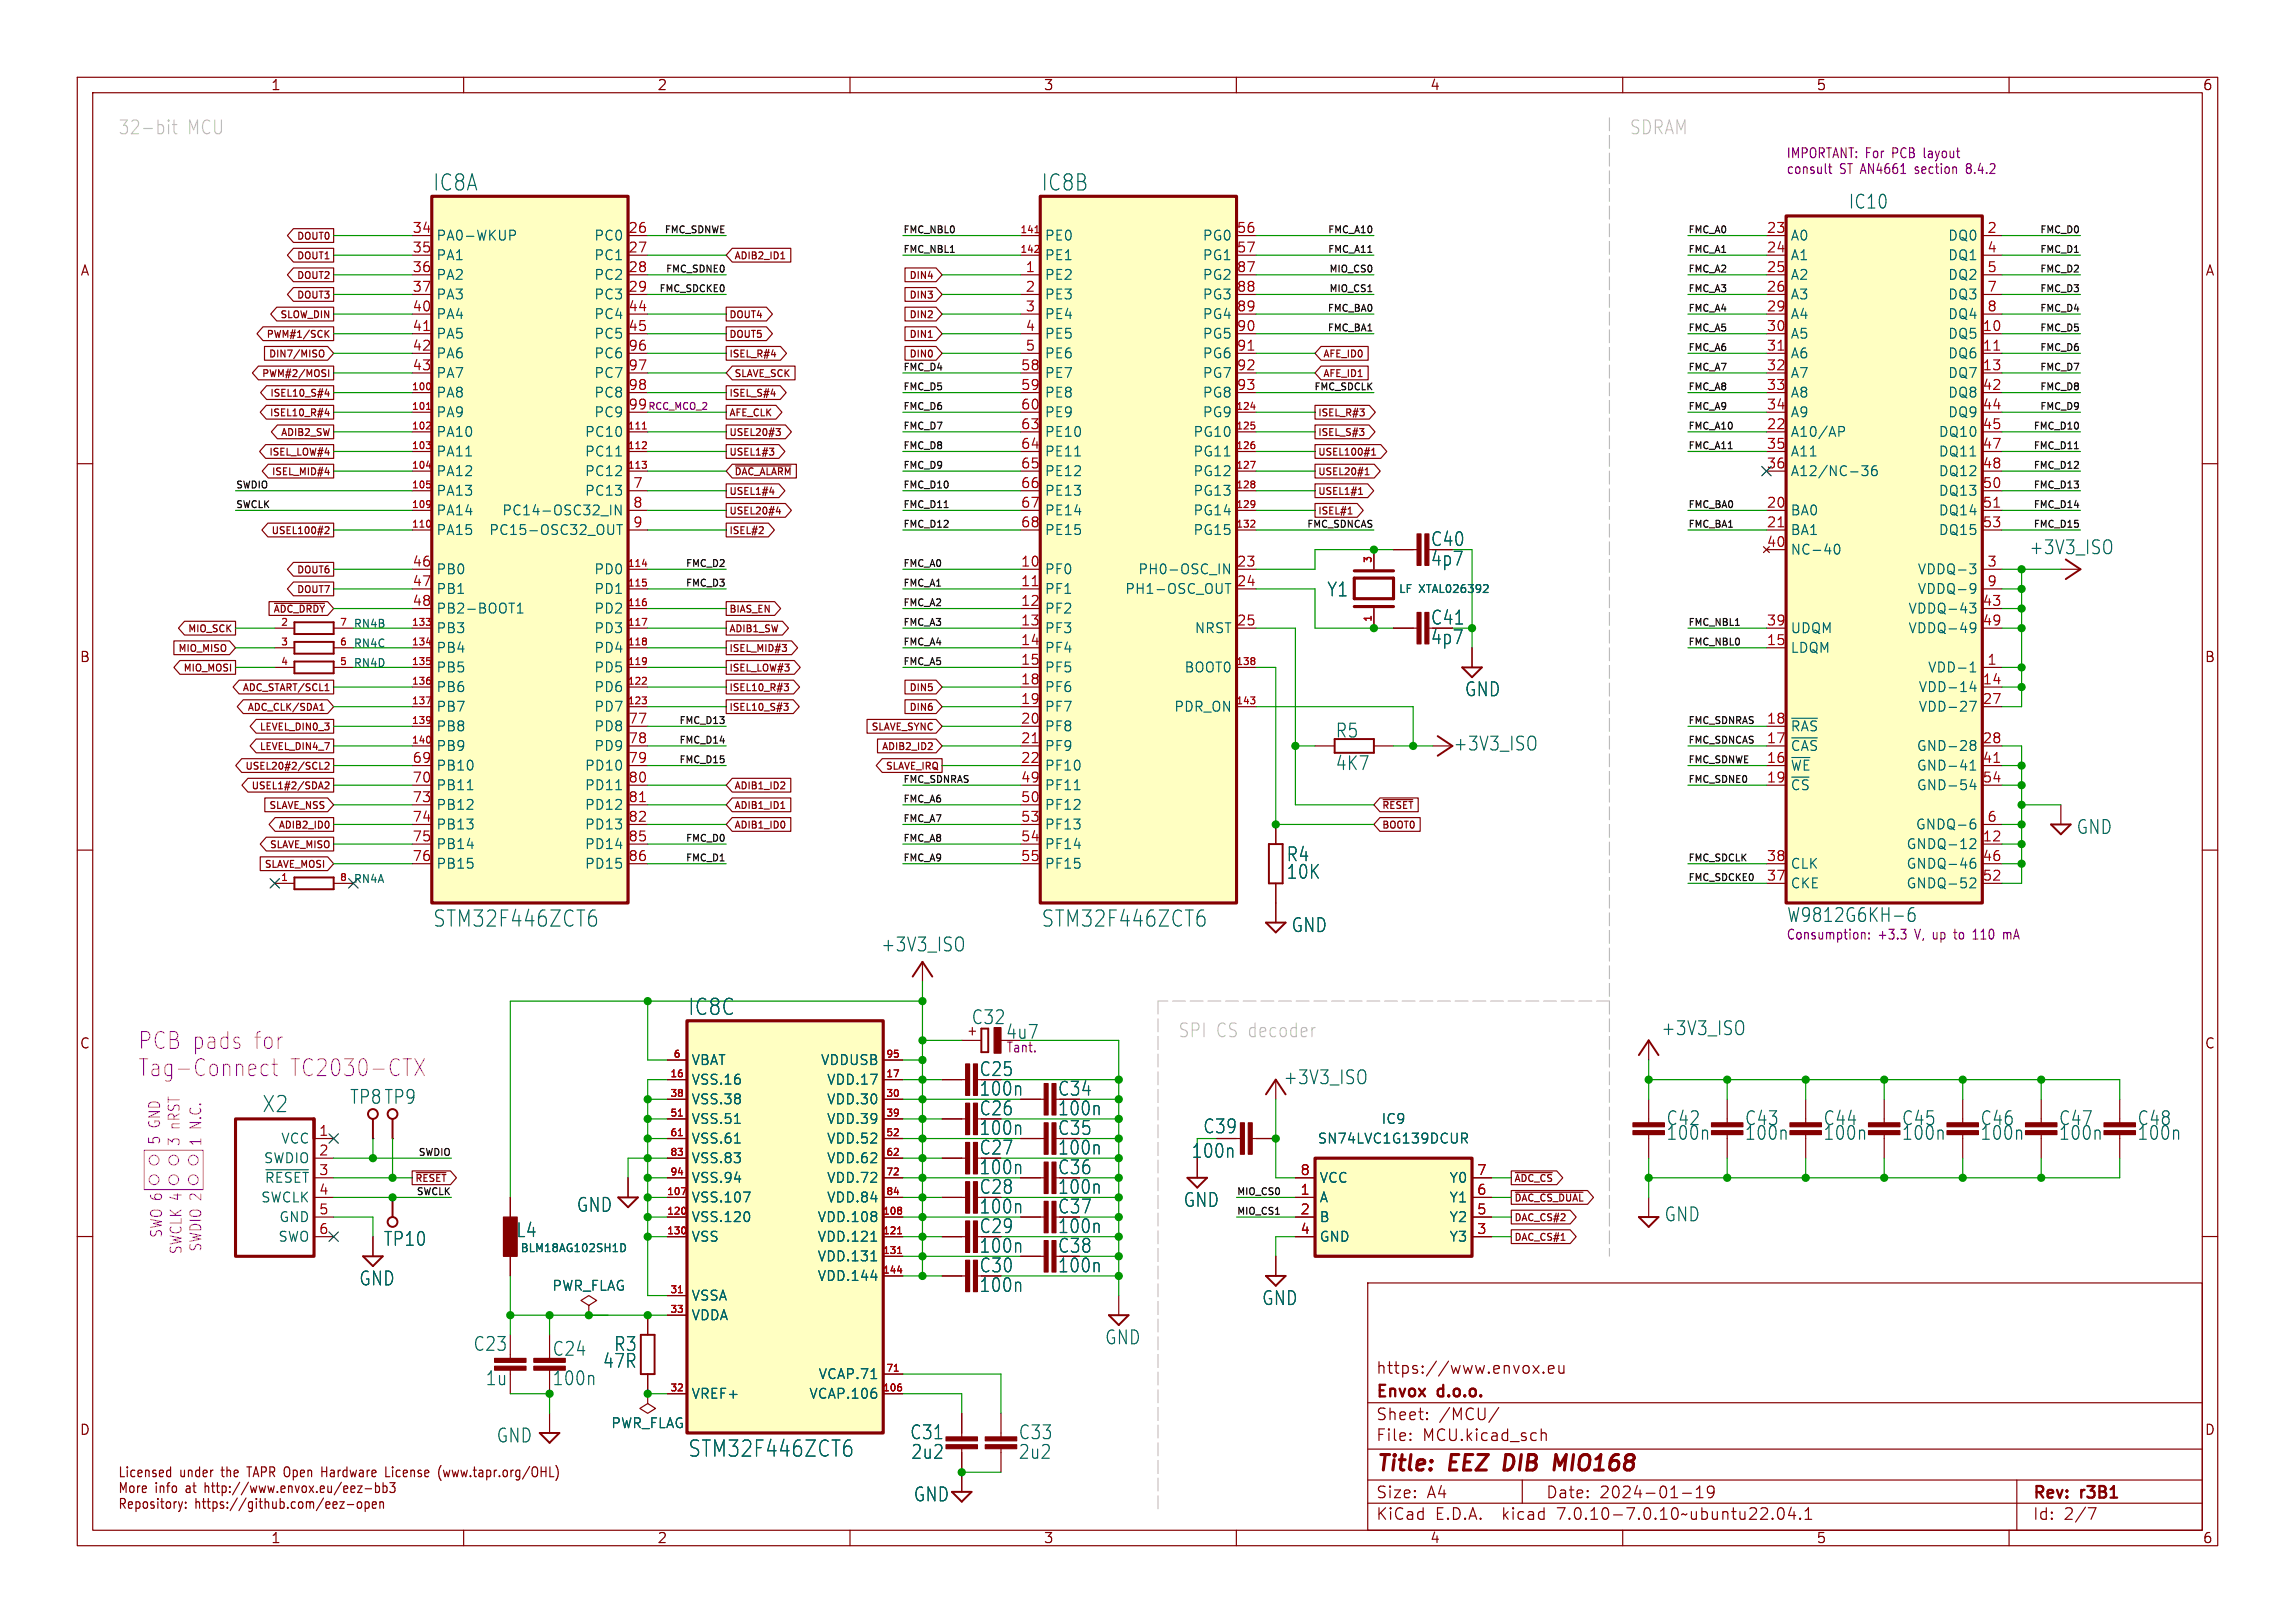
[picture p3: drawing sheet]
<svg xmlns="http://www.w3.org/2000/svg" width="297mm" height="210mm" viewBox="0 0 297 210" stroke-linecap="round" stroke-linejoin="round" font-family="sans-serif">
<defs><g id="words">
<g font-size="3" fill="#f0f">
<text x="17.8" y="135.9">PCB pads</text>
<text x="32.9" y="135.9">for</text>
<text x="17.8" y="139.5">Tag-Connect</text>
<text x="37.5" y="139.5">TC2030-CTX</text>
</g>
<g font-size="2.9" fill="#006464">
<text x="56" y="24.9">IC8A</text>
<text x="134.7" y="24.9">IC8B</text>
<text x="56" y="120.1">STM32F446ZCT6</text>
<text x="134.7" y="120.1">STM32F446ZCT6</text>
<text x="89" y="131.6">IC8C</text>
<text x="33.9" y="144.1">X2</text>
<text x="89" y="188.7">STM32F446ZCT6</text>
</g>
<g font-size="2.8" fill="#840000">
<text x="178" y="190.9">Title:</text>
<text x="187.7" y="190.9">EEZ</text>
<text x="195.5" y="190.9">DIB</text>
<text x="202.8" y="190.9">MIO168</text>
</g>
<g font-size="2.5" fill="#c2c2c2">
<text x="15.2" y="17.5">32-bit</text>
<text x="24.2" y="17.5">MCU</text>
<text x="210.8" y="17.5">SDRAM</text>
<text x="152.4" y="134.4">SPI CS decoder</text>
</g>
<g font-size="2.5" fill="#006464">
<text x="239.2" y="27.2">IC10</text>
<text x="262.5" y="71.9">+3V3_ISO</text>
<text x="171.7" y="77.4">Y1</text>
<text x="185.1" y="73.4">4p7</text>
<text x="185.1" y="83.6">4p7</text>
<text x="172.8" y="95.7">R5</text>
<text x="189.5" y="90.3">GND</text>
<text x="172.8" y="99.9">4K7</text>
<text x="188" y="97.3">+3V3_ISO</text>
<text x="166.4" y="111.7">R4</text>
<text x="166.4" y="113.9">10K</text>
<text x="268.7" y="108.1">GND</text>
<text x="231.2" y="119.5">W9812G6KH-6</text>
<text x="113.9" y="123.3">+3V3_ISO</text>
<text x="167.1" y="120.8">GND</text>
<text x="125.7" y="132.7">C32</text>
<text x="130.1" y="134.7">4u7</text>
<text x="214.9" y="134.2">+3V3_ISO</text>
<text x="45.2" y="143.1">TP8 TP9</text>
<text x="126.7" y="142">100n</text>
<text x="166" y="140.5">+3V3_ISO</text>
<text x="126.7" y="147.1">100n</text>
<text x="136.8" y="144.5">100n</text>
<text x="136.8" y="149.6">100n</text>
<text x="215.6" y="145.8">C42</text>
<text x="215.6" y="147.7">100n</text>
<text x="225.7" y="145.8">C43</text>
<text x="225.7" y="147.7">100n</text>
<text x="235.9" y="145.8">C44</text>
<text x="235.9" y="147.7">100n</text>
<text x="246.1" y="145.8">C45</text>
<text x="246.1" y="147.7">100n</text>
<text x="256.2" y="145.8">C46</text>
<text x="256.2" y="147.7">100n</text>
<text x="266.4" y="145.8">C47</text>
<text x="266.4" y="147.7">100n</text>
<text x="276.5" y="145.8">C48</text>
<text x="276.5" y="147.7">100n</text>
<text x="126.7" y="152.2">100n</text>
<text x="136.8" y="154.7">100n</text>
<text x="154.1" y="150">100n</text>
<text x="49.6" y="161.4">TP10</text>
<text x="66.7" y="160.3">L4</text>
<text x="74.6" y="157">GND</text>
<text x="126.7" y="157.2">100n</text>
<text x="136.8" y="159.8">100n</text>
<text x="153.1" y="156.4">GND</text>
<text x="215.3" y="158.3">GND</text>
<text x="46.4" y="166.6">GND</text>
<text x="126.7" y="162.3">100n</text>
<text x="126.7" y="167.4">100n</text>
<text x="136.8" y="164.9">100n</text>
<text x="163.2" y="169.1">GND</text>
<text x="61.2" y="175">C23</text>
<text x="62.8" y="179.5">1u</text>
<text x="71.4" y="175.7">C24</text>
<text x="71.4" y="179.5">100n</text>
<text x="78" y="177.2">47R</text>
<text x="79.4" y="175">R3</text>
<text x="142.9" y="174.2">GND</text>
<text x="64.2" y="186.9">GND</text>
<text x="117.7" y="186.5">C31</text>
<text x="117.8" y="189">2u2</text>
<text x="131.8" y="189">2u2</text>
<text x="131.8" y="186.5">C33</text>
<text x="118.2" y="194.5">GND</text>
</g>
<g font-size="2.5" fill="#840000">
<text x="185.1" y="70.9">C40</text>
<text x="185.1" y="81">C41</text>
<text x="126.7" y="139.5">C25</text>
<text x="136.8" y="142">C34</text>
<text x="126.7" y="149.6">C27</text>
<text x="126.7" y="144.5">C26</text>
<text x="136.8" y="147.1">C35</text>
<text x="155.6" y="146.9">C39</text>
<text x="126.7" y="154.7">C28</text>
<text x="136.8" y="152.2">C36</text>
<text x="126.7" y="159.8">C29</text>
<text x="136.8" y="157.2">C37</text>
<text x="126.7" y="164.9">C30</text>
<text x="136.8" y="162.3">C38</text>
</g>
<g font-size="2.1" fill="#840000">
<text x="178" y="178">https://www.envox.eu</text>
<text x="178" y="184">Sheet:</text>
<text x="178" y="181.2">Envox</text>
<text x="186.2" y="181.2">d.o.o.</text>
<text x="186.2" y="184">/MCU/</text>
<text x="178" y="186.7">File:</text>
<text x="184.1" y="186.7">MCU.kicad_sch</text>
<text x="178" y="196.9">KiCad</text>
<text x="178" y="194.1">Size:</text>
<text x="184.7" y="194.1">A4</text>
<text x="185.7" y="196.9">E.D.A.</text>
<text x="194.6" y="196.9">kicad</text>
<text x="200" y="194.1">Date:</text>
<text x="201.8" y="196.9">7.0.10-7.0.10~ubuntu22.04.1</text>
<text x="207" y="194.1">2024-01-19</text>
<text x="263" y="194.3">Rev:</text>
<text x="263" y="196.9">Id:</text>
<text x="267.1" y="196.9">2/7</text>
<text x="269.4" y="194.3">r3B1</text>
</g>
<g font-size="2" fill="#f0f">
<text x="20.8" y="148.2" transform="rotate(-90 20.8 148.2)">5 GND</text>
<text x="23.4" y="148.4" transform="rotate(-90 23.4 148.4)">3 nRST</text>
<text x="26.2" y="148.4" transform="rotate(-90 26.2 148.4)">1 N.C.</text>
<text x="21.1" y="160.3" transform="rotate(-90 21.1 160.3)">SWO 6</text>
<text x="23.6" y="162.4" transform="rotate(-90 23.6 162.4)">SWCLK 4</text>
<text x="26.2" y="162.1" transform="rotate(-90 26.2 162.1)">SWDIO 2</text>
</g>
<g font-size="1.8" fill="#840000">
<text x="35" y="11.9">1</text>
<text x="85" y="11.9">2</text>
<text x="135" y="11.9">3</text>
<text x="185" y="11.9">4</text>
<text x="235" y="11.9">5</text>
<text x="285" y="11.9">6</text>
<text x="10.3" y="35.9">A</text>
<text x="285.3" y="35.9">A</text>
<text x="10.3" y="85.9">B</text>
<text x="285.3" y="85.9">B</text>
<text x="10.3" y="135.9">C</text>
<text x="125" y="134.2">+</text>
<text x="285.3" y="135.9">C</text>
<text x="10.3" y="185.9">D</text>
<text x="285.3" y="185.9">D</text>
<text x="15.2" y="191.2">Licensed</text>
<text x="23.3" y="191.2">under</text>
<text x="28.9" y="191.2">the</text>
<text x="32.5" y="191.2">TAPR Open</text>
<text x="42.5" y="191.2">Hardware</text>
<text x="51" y="191.2">License</text>
<text x="58.1" y="191.2">(www.tapr.org/OHL)</text>
<text x="15.2" y="193.3">More</text>
<text x="15.2" y="195.3">Repository:</text>
<text x="20.1" y="193.3">info</text>
<text x="24.3" y="193.3">at</text>
<text x="25.2" y="195.3">https://github.com/eez-open</text>
<text x="26.9" y="193.3">http://www.envox.eu/eez-bb3</text>
<text x="35" y="199.9">1</text>
<text x="85" y="199.9">2</text>
<text x="135" y="199.9">3</text>
<text x="185" y="199.9">4</text>
<text x="235" y="199.9">5</text>
<text x="285" y="199.9">6</text>
</g>
<g font-size="1.8" fill="#840084">
<text x="231.1" y="20.6">IMPORTANT: For</text>
<text x="231.1" y="22.6">consult</text>
<text x="238.1" y="22.6">ST AN4661</text>
<text x="245.1" y="20.6">PCB layout</text>
<text x="248.3" y="22.6">section</text>
<text x="255.1" y="22.6">8.4.2</text>
<text x="231.1" y="121.7">Consumption:</text>
<text x="243.1" y="121.7">+3.3</text>
<text x="248.1" y="121.7">V, up</text>
<text x="253.6" y="121.7">to</text>
<text x="256.3" y="121.7">110</text>
<text x="260.4" y="121.7">mA</text>
<text x="130.2" y="136.3">Tant.</text>
</g>
<g font-size="1.8" fill="#a90000">
<text x="53.3" y="30.2">34</text>
<text x="53.3" y="32.8">35</text>
<text x="53.3" y="35.3">36</text>
<text x="81.2" y="30.2">26</text>
<text x="81.2" y="32.8">27</text>
<text x="81.2" y="35.3">28</text>
<text x="132.6" y="35.3">1</text>
<text x="160" y="30.2">56</text>
<text x="160" y="32.8">57</text>
<text x="160" y="35.3">87</text>
<text x="228.6" y="30.2">23</text>
<text x="228.6" y="32.8">24</text>
<text x="228.6" y="35.3">25</text>
<text x="257.1" y="30.2">2</text>
<text x="257.1" y="32.8">4</text>
<text x="257.1" y="35.3">5</text>
<text x="53.3" y="37.8">37</text>
<text x="53.3" y="40.4">40</text>
<text x="81.2" y="37.8">29</text>
<text x="81.2" y="40.4">44</text>
<text x="132.6" y="37.8">2</text>
<text x="132.6" y="40.4">3</text>
<text x="160" y="37.8">88</text>
<text x="160" y="40.4">89</text>
<text x="228.6" y="37.8">26</text>
<text x="228.6" y="40.4">29</text>
<text x="257.1" y="37.8">7</text>
<text x="257.1" y="40.4">8</text>
<text x="53.3" y="42.9">41</text>
<text x="53.3" y="45.5">42</text>
<text x="81.2" y="42.9">45</text>
<text x="81.2" y="45.5">96</text>
<text x="132.6" y="42.9">4</text>
<text x="132.6" y="45.5">5</text>
<text x="160" y="42.9">90</text>
<text x="160" y="45.5">91</text>
<text x="228.6" y="42.9">30</text>
<text x="228.6" y="45.5">31</text>
<text x="256.5" y="42.9">10</text>
<text x="256.5" y="45.5">11</text>
<text x="53.3" y="48">43</text>
<text x="81.2" y="48">97</text>
<text x="81.2" y="50.5">98</text>
<text x="81.2" y="53.1">99</text>
<text x="132" y="48">58</text>
<text x="132" y="50.5">59</text>
<text x="132" y="53.1">60</text>
<text x="160" y="48">92</text>
<text x="160" y="50.5">93</text>
<text x="228.6" y="48">32</text>
<text x="228.6" y="50.5">33</text>
<text x="228.6" y="53.1">34</text>
<text x="256.5" y="48">13</text>
<text x="256.5" y="50.5">42</text>
<text x="256.5" y="53.1">44</text>
<text x="132" y="55.6">63</text>
<text x="132" y="58.2">64</text>
<text x="228.6" y="55.6">22</text>
<text x="228.6" y="58.2">35</text>
<text x="256.5" y="55.6">45</text>
<text x="256.5" y="58.2">47</text>
<text x="81.8" y="63.2">7</text>
<text x="81.8" y="65.8">8</text>
<text x="132" y="60.7">65</text>
<text x="132" y="63.2">66</text>
<text x="132" y="65.8">67</text>
<text x="228.6" y="65.8">20</text>
<text x="228.6" y="60.7">36</text>
<text x="256.5" y="60.7">48</text>
<text x="256.5" y="63.2">50</text>
<text x="256.5" y="65.8">51</text>
<text x="81.8" y="68.3">9</text>
<text x="132" y="68.3">68</text>
<text x="228.6" y="68.3">21</text>
<text x="228.6" y="70.9">40</text>
<text x="256.5" y="68.3">53</text>
<text x="53.3" y="73.4">46</text>
<text x="53.3" y="75.9">47</text>
<text x="132" y="73.4">10</text>
<text x="132" y="75.9">11</text>
<text x="160" y="73.4">23</text>
<text x="160" y="75.9">24</text>
<text x="257.1" y="73.4">3</text>
<text x="257.1" y="75.9">9</text>
<text x="53.3" y="78.5">48</text>
<text x="132" y="78.5">12</text>
<text x="132" y="81">13</text>
<text x="132" y="83.6">14</text>
<text x="160" y="81">25</text>
<text x="228.6" y="83.6">15</text>
<text x="228.6" y="81">39</text>
<text x="256.5" y="78.5">43</text>
<text x="256.5" y="81">49</text>
<text x="132" y="86.1">15</text>
<text x="132" y="88.6">18</text>
<text x="256.5" y="88.6">14</text>
<text x="257.1" y="86.1">1</text>
<text x="81.2" y="93.7">77</text>
<text x="132" y="91.2">19</text>
<text x="132" y="93.7">20</text>
<text x="228.6" y="93.7">18</text>
<text x="256.5" y="91.2">27</text>
<text x="53.3" y="98.8">69</text>
<text x="53.3" y="101.3">70</text>
<text x="81.2" y="96.3">78</text>
<text x="81.2" y="98.8">79</text>
<text x="81.2" y="101.3">80</text>
<text x="132" y="96.3">21</text>
<text x="132" y="98.8">22</text>
<text x="132" y="101.3">49</text>
<text x="228.6" y="98.8">16</text>
<text x="228.6" y="96.3">17</text>
<text x="228.6" y="101.3">19</text>
<text x="256.5" y="96.3">28</text>
<text x="256.5" y="98.8">41</text>
<text x="256.5" y="101.3">54</text>
<text x="53.3" y="103.9">73</text>
<text x="53.3" y="106.4">74</text>
<text x="81.2" y="103.9">81</text>
<text x="81.2" y="106.4">82</text>
<text x="132" y="103.9">50</text>
<text x="132" y="106.4">53</text>
<text x="257.1" y="106.4">6</text>
<text x="53.3" y="109">75</text>
<text x="53.3" y="111.5">76</text>
<text x="81.2" y="109">85</text>
<text x="81.2" y="111.5">86</text>
<text x="132" y="109">54</text>
<text x="132" y="111.5">55</text>
<text x="228.6" y="111.5">38</text>
<text x="256.5" y="109">12</text>
<text x="256.5" y="111.5">46</text>
<text x="228.6" y="114">37</text>
<text x="256.5" y="114">52</text>
<text x="41.2" y="147.1">1</text>
<text x="41.2" y="149.6">2</text>
<text x="41.2" y="152.1">3</text>
<text x="41.2" y="154.7">4</text>
<text x="168.2" y="154.7">1</text>
<text x="168.2" y="152.1">8</text>
<text x="191.1" y="154.7">6</text>
<text x="191.1" y="152.1">7</text>
<text x="41.2" y="157.2">5</text>
<text x="41.2" y="159.8">6</text>
<text x="168.2" y="157.2">2</text>
<text x="168.2" y="159.8">4</text>
<text x="191.1" y="159.8">3</text>
<text x="191.1" y="157.2">5</text>
</g>
<g font-size="1.8" fill="#006464">
<text x="56.4" y="31.3">PA0-WKUP</text>
<text x="56.4" y="33.9">PA1</text>
<text x="76.8" y="31.3">PC0</text>
<text x="76.8" y="33.9">PC1</text>
<text x="135.1" y="31.3">PE0</text>
<text x="135.1" y="33.9">PE1</text>
<text x="155.6" y="31.3">PG0</text>
<text x="155.6" y="33.9">PG1</text>
<text x="231.6" y="31.3">A0</text>
<text x="231.6" y="33.9">A1</text>
<text x="252" y="31.3">DQ0</text>
<text x="252" y="33.9">DQ1</text>
<text x="56.4" y="36.4">PA2</text>
<text x="56.4" y="39">PA3</text>
<text x="56.4" y="41.5">PA4</text>
<text x="76.8" y="36.4">PC2</text>
<text x="76.8" y="39">PC3</text>
<text x="76.8" y="41.5">PC4</text>
<text x="135.1" y="36.4">PE2</text>
<text x="135.1" y="39">PE3</text>
<text x="135.1" y="41.5">PE4</text>
<text x="155.6" y="36.4">PG2</text>
<text x="155.6" y="39">PG3</text>
<text x="155.6" y="41.5">PG4</text>
<text x="231.6" y="36.4">A2</text>
<text x="231.6" y="39">A3</text>
<text x="231.6" y="41.5">A4</text>
<text x="252" y="36.4">DQ2</text>
<text x="252" y="39">DQ3</text>
<text x="252" y="41.5">DQ4</text>
<text x="56.4" y="44">PA5</text>
<text x="56.4" y="46.6">PA6</text>
<text x="76.8" y="44">PC5</text>
<text x="76.8" y="46.6">PC6</text>
<text x="135.1" y="44">PE5</text>
<text x="135.1" y="46.6">PE6</text>
<text x="155.6" y="44">PG5</text>
<text x="155.6" y="46.6">PG6</text>
<text x="231.6" y="44">A5</text>
<text x="231.6" y="46.6">A6</text>
<text x="252" y="44">DQ5</text>
<text x="252" y="46.6">DQ6</text>
<text x="56.4" y="51.7">PA8</text>
<text x="56.4" y="49.1">PA7</text>
<text x="76.8" y="49.1">PC7</text>
<text x="76.8" y="51.7">PC8</text>
<text x="135.1" y="49.1">PE7</text>
<text x="135.1" y="51.7">PE8</text>
<text x="155.6" y="49.1">PG7</text>
<text x="155.6" y="51.7">PG8</text>
<text x="231.6" y="49.1">A7</text>
<text x="231.6" y="51.7">A8</text>
<text x="252" y="49.1">DQ7</text>
<text x="252" y="51.7">DQ8</text>
<text x="56.4" y="54.2">PA9</text>
<text x="56.4" y="56.7">PA10</text>
<text x="56.4" y="59.3">PA11</text>
<text x="75.6" y="56.7">PC10</text>
<text x="75.6" y="59.3">PC11</text>
<text x="76.8" y="54.2">PC9</text>
<text x="135.1" y="54.2">PE9</text>
<text x="135.1" y="56.7">PE10</text>
<text x="135.1" y="59.3">PE11</text>
<text x="154.3" y="56.7">PG10</text>
<text x="154.3" y="59.3">PG11</text>
<text x="155.6" y="54.2">PG9</text>
<text x="231.6" y="56.7">A10/AP</text>
<text x="231.6" y="54.2">A9</text>
<text x="231.6" y="59.3">A11</text>
<text x="250.8" y="56.7">DQ10</text>
<text x="250.8" y="59.3">DQ11</text>
<text x="252" y="54.2">DQ9</text>
<text x="56.4" y="61.8">PA12</text>
<text x="56.4" y="64.4">PA13</text>
<text x="75.6" y="61.8">PC12</text>
<text x="75.6" y="64.4">PC13</text>
<text x="135.1" y="61.8">PE12</text>
<text x="135.1" y="64.4">PE13</text>
<text x="154.3" y="61.8">PG12</text>
<text x="154.3" y="64.4">PG13</text>
<text x="231.6" y="61.8">A12/NC-36</text>
<text x="250.8" y="61.8">DQ12</text>
<text x="250.8" y="64.4">DQ13</text>
<text x="56.4" y="66.9">PA14</text>
<text x="56.4" y="69.4">PA15</text>
<text x="63.2" y="69.4">PC15-OSC32_OUT</text>
<text x="64.9" y="66.9">PC14-OSC32_IN</text>
<text x="135.1" y="66.9">PE14</text>
<text x="135.1" y="69.4">PE15</text>
<text x="154.3" y="66.9">PG14</text>
<text x="154.3" y="69.4">PG15</text>
<text x="231.6" y="66.9">BA0</text>
<text x="231.6" y="69.4">BA1</text>
<text x="231.6" y="72">NC-40</text>
<text x="250.8" y="66.9">DQ14</text>
<text x="250.8" y="69.4">DQ15</text>
<text x="56.4" y="74.5">PB0</text>
<text x="56.4" y="77.1">PB1</text>
<text x="76.8" y="74.5">PD0</text>
<text x="76.8" y="77.1">PD1</text>
<text x="135.1" y="74.5">PF0</text>
<text x="135.1" y="77.1">PF1</text>
<text x="145.5" y="77.1">PH1-OSC_OUT</text>
<text x="147.2" y="74.5">PH0-OSC_IN</text>
<text x="248.1" y="74.5">VDDQ-3</text>
<text x="248.1" y="77.1">VDDQ-9</text>
<text x="56.4" y="82.1">PB3</text>
<text x="56.4" y="79.6">PB2-BOOT1</text>
<text x="76.8" y="79.6">PD2</text>
<text x="76.8" y="82.1">PD3</text>
<text x="135.1" y="79.6">PF2</text>
<text x="135.1" y="82.1">PF3</text>
<text x="154.5" y="82.1">NRST</text>
<text x="231.6" y="82.1">UDQM</text>
<text x="246.9" y="79.6">VDDQ-43</text>
<text x="246.9" y="82.1">VDDQ-49</text>
<text x="56.4" y="84.7">PB4</text>
<text x="56.4" y="87.2">PB5</text>
<text x="56.4" y="89.8">PB6</text>
<text x="76.8" y="84.7">PD4</text>
<text x="76.8" y="87.2">PD5</text>
<text x="76.8" y="89.8">PD6</text>
<text x="135.1" y="84.7">PF4</text>
<text x="135.1" y="87.2">PF5</text>
<text x="135.1" y="89.8">PF6</text>
<text x="153.2" y="87.2">BOOT0</text>
<text x="231.6" y="84.7">LDQM</text>
<text x="248.2" y="89.8">VDD-14</text>
<text x="249.4" y="87.2">VDD-1</text>
<text x="56.4" y="92.3">PB7</text>
<text x="56.4" y="94.8">PB8</text>
<text x="76.8" y="92.3">PD7</text>
<text x="76.8" y="94.8">PD8</text>
<text x="135.1" y="92.3">PF7</text>
<text x="135.1" y="94.8">PF8</text>
<text x="151.9" y="92.3">PDR_ON</text>
<text x="231.6" y="94.8">~{RAS}</text>
<text x="248.2" y="92.3">VDD-27</text>
<text x="56.4" y="97.4">PB9</text>
<text x="56.4" y="99.9">PB10</text>
<text x="75.6" y="99.9">PD10</text>
<text x="76.8" y="97.4">PD9</text>
<text x="135.1" y="97.4">PF9</text>
<text x="135.1" y="99.9">PF10</text>
<text x="231.6" y="99.9">~{WE}</text>
<text x="231.6" y="97.4">~{CAS}</text>
<text x="248" y="97.4">GND-28</text>
<text x="248" y="99.9">GND-41</text>
<text x="56.4" y="102.5">PB11</text>
<text x="56.4" y="105">PB12</text>
<text x="56.4" y="107.5">PB13</text>
<text x="75.6" y="102.5">PD11</text>
<text x="75.6" y="105">PD12</text>
<text x="75.6" y="107.5">PD13</text>
<text x="135.1" y="102.5">PF11</text>
<text x="135.1" y="105">PF12</text>
<text x="135.1" y="107.5">PF13</text>
<text x="231.6" y="102.5">~{CS}</text>
<text x="247.8" y="107.5">GNDQ-6</text>
<text x="248" y="102.5">GND-54</text>
<text x="56.4" y="110.1">PB14</text>
<text x="56.4" y="112.6">PB15</text>
<text x="75.6" y="110.1">PD14</text>
<text x="75.6" y="112.6">PD15</text>
<text x="135.1" y="110.1">PF14</text>
<text x="135.1" y="112.6">PF15</text>
<text x="231.6" y="112.6">CLK</text>
<text x="246.6" y="110.1">GNDQ-12</text>
<text x="246.6" y="112.6">GNDQ-46</text>
<text x="231.6" y="115.2">CKE</text>
<text x="246.6" y="115.2">GNDQ-52</text>
<text x="89.4" y="140.6">VSS.16</text>
<text x="89.4" y="143.1">VSS.38</text>
<text x="89.4" y="138">VBAT</text>
<text x="106.2" y="138">VDDUSB</text>
<text x="106.9" y="140.6">VDD.17</text>
<text x="106.9" y="143.1">VDD.30</text>
<text x="36.3" y="148.2">VCC</text>
<text x="89.4" y="145.6">VSS.51</text>
<text x="89.4" y="148.2">VSS.61</text>
<text x="106.9" y="145.6">VDD.39</text>
<text x="106.9" y="148.2">VDD.52</text>
<text x="170.4" y="148.2">SN74LVC1G139DCUR</text>
<text x="178.7" y="145.6">IC9</text>
<text x="33.7" y="155.8">SWCLK</text>
<text x="34.1" y="150.7">SWDIO</text>
<text x="34.2" y="153.3">~{RESET}</text>
<text x="89.4" y="155.8">VSS.107</text>
<text x="89.4" y="150.7">VSS.83</text>
<text x="89.4" y="153.3">VSS.94</text>
<text x="106.9" y="150.7">VDD.62</text>
<text x="106.9" y="153.3">VDD.72</text>
<text x="106.9" y="155.8">VDD.84</text>
<text x="170.7" y="155.8">A</text>
<text x="170.7" y="153.3">VCC</text>
<text x="187.5" y="155.8">Y1</text>
<text x="187.5" y="153.3">Y0</text>
<text x="35.9" y="160.9">SWO</text>
<text x="36.1" y="158.3">GND</text>
<text x="89.4" y="158.3">VSS.120</text>
<text x="89.4" y="160.9">VSS</text>
<text x="105.7" y="158.3">VDD.108</text>
<text x="105.7" y="160.9">VDD.121</text>
<text x="170.7" y="158.3">B</text>
<text x="170.7" y="160.9">GND</text>
<text x="187.5" y="160.9">Y3</text>
<text x="187.5" y="158.3">Y2</text>
<text x="71.4" y="167.2">PWR_FLAG</text>
<text x="105.7" y="163.4">VDD.131</text>
<text x="105.7" y="166">VDD.144</text>
<text x="89.4" y="168.5">VSSA</text>
<text x="89.4" y="171">VDDA</text>
<text x="105.8" y="178.7">VCAP.71</text>
<text x="79" y="185">PWR_FLAG</text>
<text x="89.4" y="181.2">VREF+</text>
<text x="104.6" y="181.2">VCAP.106</text>
</g>
<g font-size="1.4" fill="#006464">
<text x="180.9" y="76.9">LF</text>
<text x="183.7" y="76.9">XTAL026392</text>
<text x="45.7" y="84">RN4C</text>
<text x="45.7" y="81.4">RN4B</text>
<text x="45.7" y="86.5">RN4D</text>
<text x="45.7" y="114.5">RN4A</text>
<text x="67.3" y="162.2">BLM18AG102SH1D</text>
</g>
<g font-size="1.2" fill="#840000">
<text x="38.3" y="31.2">DOUT0</text>
<text x="38.3" y="33.8">DOUT1</text>
<text x="95" y="33.8">ADIB2_ID1</text>
<text x="36.1" y="41.4">SLOW_DIN</text>
<text x="38.3" y="36.3">DOUT2</text>
<text x="38.3" y="38.8">DOUT3</text>
<text x="94.3" y="41.4">DOUT4</text>
<text x="117.6" y="36.3">DIN4</text>
<text x="117.6" y="38.8">DIN3</text>
<text x="117.6" y="41.4">DIN2</text>
<text x="34.4" y="43.9">PWM#1/SCK</text>
<text x="34.7" y="46.5">DIN7/MISO</text>
<text x="94.3" y="46.5">ISEL_R#4</text>
<text x="94.3" y="43.9">DOUT5</text>
<text x="117.6" y="43.9">DIN1</text>
<text x="117.6" y="46.5">DIN0</text>
<text x="171.2" y="46.5">AFE_ID0</text>
<text x="33.8" y="49">PWM#2/MOSI</text>
<text x="34.8" y="51.5">ISEL10_S#4</text>
<text x="94.3" y="51.5">ISEL_S#4</text>
<text x="95" y="49">SLAVE_SCK</text>
<text x="34.7" y="59.2">ISEL_LOW#4</text>
<text x="34.8" y="54.1">ISEL10_R#4</text>
<text x="36.2" y="56.6">ADIB2_SW</text>
<text x="94.3" y="54.1">AFE_CLK</text>
<text x="94.3" y="56.6">USEL20#3</text>
<text x="94.3" y="59.2">USEL1#3</text>
<text x="170.5" y="56.6">ISEL_S#3</text>
<text x="170.5" y="54.1">ISEL_R#3</text>
<text x="170.5" y="59.2">USEL100#1</text>
<text x="35" y="61.7">ISEL_MID#4</text>
<text x="94.3" y="64.2">USEL1#4</text>
<text x="95" y="61.7">~{DAC_ALARM}</text>
<text x="170.5" y="61.7">USEL20#1</text>
<text x="170.5" y="64.2">USEL1#1</text>
<text x="35" y="69.3">USEL100#2</text>
<text x="94.3" y="69.3">ISEL#2</text>
<text x="94.3" y="66.8">USEL20#4</text>
<text x="170.5" y="66.8">ISEL#1</text>
<text x="38.3" y="76.9">DOUT7</text>
<text x="38.3" y="74.4">DOUT6</text>
<text x="24.2" y="82">MIO_SCK</text>
<text x="35.3" y="79.5">~{ADC_DRDY}</text>
<text x="94.3" y="82">ADIB1_SW</text>
<text x="94.3" y="79.5">BIAS_EN</text>
<text x="22.9" y="84.6">MIO_MISO</text>
<text x="23.6" y="87.1">MIO_MOSI</text>
<text x="31.3" y="89.6">ADC_START/SCL1</text>
<text x="94.3" y="87.1">ISEL_LOW#3</text>
<text x="94.3" y="84.6">ISEL_MID#3</text>
<text x="94.3" y="89.6">ISEL10_R#3</text>
<text x="117.6" y="89.6">DIN5</text>
<text x="31.9" y="92.2">ADC_CLK/SDA1</text>
<text x="33.5" y="94.7">LEVEL_DIN0_3</text>
<text x="94.3" y="92.2">ISEL10_S#3</text>
<text x="112.6" y="94.7">SLAVE_SYNC</text>
<text x="117.6" y="92.2">DIN6</text>
<text x="31.6" y="99.8">USEL20#2/SCL2</text>
<text x="33.5" y="97.3">LEVEL_DIN4_7</text>
<text x="114" y="97.3">ADIB2_ID2</text>
<text x="32.4" y="102.3">USEL1#2/SDA2</text>
<text x="34.7" y="104.9">SLAVE_NSS</text>
<text x="35.9" y="107.4">ADIB2_ID0</text>
<text x="95" y="104.9">ADIB1_ID1</text>
<text x="95" y="107.4">ADIB1_ID0</text>
<text x="95" y="102.3">ADIB1_ID2</text>
<text x="178.8" y="104.9">~{RESET}</text>
<text x="178.8" y="107.4">BOOT0</text>
<text x="34.1" y="112.5">SLAVE_MOSI</text>
<text x="34.8" y="110">SLAVE_MISO</text>
<text x="53.7" y="153.1">~{RESET}</text>
<text x="195.9" y="153.1">~{ADC_CS}</text>
<text x="195.9" y="155.7">~{DAC_CS_DUAL}</text>
<text x="195.9" y="160.8">DAC_CS#1</text>
<text x="195.9" y="158.2">DAC_CS#2</text>
</g>
<g font-size="1.2" fill="#0f0f0f">
<text x="85.9" y="30.2">FMC_SDNWE</text>
<text x="86" y="35.3">FMC_SDNE0</text>
<text x="116.8" y="30.2">FMC_NBL0</text>
<text x="116.8" y="32.8">FMC_NBL1</text>
<text x="171.7" y="30.2">FMC_A10</text>
<text x="171.7" y="32.8">FMC_A11</text>
<text x="171.9" y="35.3">MIO_CS0</text>
<text x="218.4" y="32.8">FMC_A1</text>
<text x="218.4" y="30.2">FMC_A0</text>
<text x="218.4" y="35.3">FMC_A2</text>
<text x="263.9" y="32.8">FMC_D1</text>
<text x="263.9" y="35.3">FMC_D2</text>
<text x="263.9" y="30.2">FMC_D0</text>
<text x="85.2" y="37.9">FMC_SDCKE0</text>
<text x="171.7" y="40.4">FMC_BA0</text>
<text x="171.9" y="37.9">MIO_CS1</text>
<text x="218.4" y="40.4">FMC_A4</text>
<text x="218.4" y="37.9">FMC_A3</text>
<text x="263.9" y="40.4">FMC_D4</text>
<text x="263.9" y="37.9">FMC_D3</text>
<text x="171.7" y="42.9">FMC_BA1</text>
<text x="218.4" y="42.9">FMC_A5</text>
<text x="218.4" y="45.5">FMC_A6</text>
<text x="263.9" y="45.5">FMC_D6</text>
<text x="263.9" y="42.9">FMC_D5</text>
<text x="116.8" y="53.1">FMC_D6</text>
<text x="116.8" y="50.6">FMC_D5</text>
<text x="116.8" y="48">FMC_D4</text>
<text x="169.9" y="50.6">FMC_SDCLK</text>
<text x="171.2" y="49">AFE_ID1</text>
<text x="218.4" y="53.1">FMC_A9</text>
<text x="218.4" y="50.6">FMC_A8</text>
<text x="218.4" y="48">FMC_A7</text>
<text x="263.9" y="48">FMC_D7</text>
<text x="263.9" y="53.1">FMC_D9</text>
<text x="263.9" y="50.6">FMC_D8</text>
<text x="116.8" y="55.6">FMC_D7</text>
<text x="116.8" y="58.2">FMC_D8</text>
<text x="218.4" y="55.6">FMC_A10</text>
<text x="218.4" y="58.2">FMC_A11</text>
<text x="263" y="58.2">FMC_D11</text>
<text x="263" y="55.6">FMC_D10</text>
<text x="30.5" y="63.3">SWDIO</text>
<text x="30.5" y="65.8">SWCLK</text>
<text x="116.8" y="60.7">FMC_D9</text>
<text x="116.8" y="63.3">FMC_D10</text>
<text x="116.8" y="65.8">FMC_D11</text>
<text x="218.4" y="65.8">FMC_BA0</text>
<text x="263" y="63.3">FMC_D13</text>
<text x="263" y="65.8">FMC_D14</text>
<text x="263" y="60.7">FMC_D12</text>
<text x="116.8" y="68.3">FMC_D12</text>
<text x="169" y="68.3">FMC_SDNCAS</text>
<text x="218.4" y="68.3">FMC_BA1</text>
<text x="263" y="68.3">FMC_D15</text>
<text x="88.6" y="73.4">FMC_D2</text>
<text x="88.6" y="76">FMC_D3</text>
<text x="116.8" y="76">FMC_A1</text>
<text x="116.8" y="73.4">FMC_A0</text>
<text x="116.8" y="83.6">FMC_A4</text>
<text x="116.8" y="78.5">FMC_A2</text>
<text x="116.8" y="81">FMC_A3</text>
<text x="218.4" y="81">FMC_NBL1</text>
<text x="218.4" y="83.6">FMC_NBL0</text>
<text x="116.8" y="86.1">FMC_A5</text>
<text x="87.8" y="93.7">FMC_D13</text>
<text x="218.4" y="93.7">FMC_SDNRAS</text>
<text x="87.8" y="96.3">FMC_D14</text>
<text x="87.8" y="98.8">FMC_D15</text>
<text x="114.5" y="99.8">SLAVE_IRQ</text>
<text x="116.8" y="101.4">FMC_SDNRAS</text>
<text x="218.4" y="98.8">FMC_SDNWE</text>
<text x="218.4" y="96.3">FMC_SDNCAS</text>
<text x="218.4" y="101.4">FMC_SDNE0</text>
<text x="116.8" y="103.9">FMC_A6</text>
<text x="116.8" y="106.4">FMC_A7</text>
<text x="88.6" y="111.5">FMC_D1</text>
<text x="88.6" y="109">FMC_D0</text>
<text x="116.8" y="109">FMC_A8</text>
<text x="116.8" y="111.5">FMC_A9</text>
<text x="218.4" y="111.5">FMC_SDCLK</text>
<text x="218.4" y="114.1">FMC_SDCKE0</text>
<text x="54" y="149.6">SWDIO</text>
<text x="53.8" y="154.7">SWCLK</text>
<text x="160" y="154.7">MIO_CS0</text>
<text x="160" y="157.2">MIO_CS1</text>
</g>
<g font-size="1.2" fill="#a90000">
<text x="131.9" y="30.2">141</text>
<text x="131.9" y="32.8">142</text>
<text x="53.2" y="50.5">100</text>
<text x="53.2" y="53.1">101</text>
<text x="159.9" y="53.1">124</text>
<text x="53.2" y="55.6">102</text>
<text x="53.2" y="58.2">103</text>
<text x="81.1" y="55.6">111</text>
<text x="81.1" y="58.2">112</text>
<text x="159.9" y="55.6">125</text>
<text x="159.9" y="58.2">126</text>
<text x="53.2" y="60.7">104</text>
<text x="53.2" y="63.2">105</text>
<text x="53.2" y="65.8">109</text>
<text x="81.1" y="60.7">113</text>
<text x="159.9" y="60.7">127</text>
<text x="159.9" y="63.2">128</text>
<text x="159.9" y="65.8">129</text>
<text x="53.2" y="68.3">110</text>
<text x="159.9" y="68.3">132</text>
<text x="81.1" y="73.4">114</text>
<text x="81.1" y="75.9">115</text>
<text x="177.5" y="73" transform="rotate(-90 177.5 73)">3</text>
<text x="36.3" y="83.6">3</text>
<text x="36.3" y="81">2</text>
<text x="43.9" y="83.6">6</text>
<text x="43.9" y="81">7</text>
<text x="53.2" y="81">133</text>
<text x="53.2" y="83.6">134</text>
<text x="81.1" y="78.5">116</text>
<text x="81.1" y="81">117</text>
<text x="81.1" y="83.6">118</text>
<text x="177.5" y="80.6" transform="rotate(-90 177.5 80.6)">1</text>
<text x="36.3" y="86.1">4</text>
<text x="43.9" y="86.1">5</text>
<text x="53.2" y="86.1">135</text>
<text x="53.2" y="88.6">136</text>
<text x="81.1" y="86.1">119</text>
<text x="81.1" y="88.6">122</text>
<text x="159.9" y="86.1">138</text>
<text x="53.2" y="91.2">137</text>
<text x="53.2" y="93.7">139</text>
<text x="81.1" y="91.2">123</text>
<text x="159.9" y="91.2">143</text>
<text x="53.2" y="96.3">140</text>
<text x="36.3" y="114">1</text>
<text x="43.9" y="114">8</text>
<text x="87.1" y="136.9">6</text>
<text x="114.6" y="136.9">95</text>
<text x="86.6" y="139.4">16</text>
<text x="86.6" y="142">38</text>
<text x="114.6" y="139.4">17</text>
<text x="114.6" y="142">30</text>
<text x="86.6" y="144.5">51</text>
<text x="86.6" y="147.1">61</text>
<text x="86.6" y="149.6">83</text>
<text x="114.6" y="144.5">39</text>
<text x="114.6" y="147.1">52</text>
<text x="114.6" y="149.6">62</text>
<text x="86.2" y="154.7">107</text>
<text x="86.6" y="152.1">94</text>
<text x="114.6" y="152.1">72</text>
<text x="114.6" y="154.7">84</text>
<text x="86.2" y="157.2">120</text>
<text x="86.2" y="159.8">130</text>
<text x="114.2" y="157.2">108</text>
<text x="114.2" y="159.8">121</text>
<text x="86.6" y="167.4">31</text>
<text x="114.2" y="162.3">131</text>
<text x="114.2" y="164.8">144</text>
<text x="86.6" y="169.9">33</text>
<text x="114.6" y="177.5">71</text>
<text x="86.6" y="180.1">32</text>
<text x="114.2" y="180.1">106</text>
</g>
<text font-size="1.2" fill="#840084" x="83.8" y="53.1">RCC_MCO_2</text>
</g></defs>
<g fill="none" stroke="#840000" stroke-width=".15">
<path d="M10 10h277v190h-277zM12 12h273v186h-273zM60 10v2M110 10v2M160 10v2M210 10v2M260 10v2M35.8 39.8h7.4v1.7h-7.4l-.8-.9zM38 29.6h5.2v1.8h-5.2l-.8-.9zM38 34.7h5.2v1.7h-5.2l-.8-.8zM38 37.2h5.2v1.8h-5.2l-.8-.9zM38 32.1h5.2v1.8h-5.2l-.8-.9z"/>
<path d="M53.3 30.5h2.6M53.3 33h2.6M53.3 35.6h2.6M53.3 38.1h2.6M81.3 30.5h2.5M81.3 33h2.5M81.3 35.6h2.5M81.3 38.1h2.5M94 39.8h5.2l.8 .8-.8 .9h-5.2zM94.8 32.1h7.5v1.8h-7.5l-.8-.9zM101 33.5h.6M117.1 34.7h4l.8 .9-.8 .8h-4z"/>
<path d="M117.1 37.2h4l.8 .9-.8 .9h-4zM117.1 39.8h4l.8 .8-.8 .9h-4zM132.1 30.5h2.5M132.1 33h2.5M132.1 35.6h2.5M132.1 38.1h2.5M160 30.5h2.6M160 33h2.6M160 35.6h2.6M160 38.1h2.6M228.6 30.5h2.5M228.6 33h2.5"/>
<path d="M228.6 35.6h2.5M228.6 38.1h2.5M256.5 30.5h2.6M256.5 33h2.6M256.5 35.6h2.6M256.5 38.1h2.6M10 60h2M33.4 47.4h9.8v1.7h-9.8l-.7-.8zM34 42.3h9.2v1.8h-9.2l-.7-.9zM34.2 44.8h8.2l.8 .9-.8 .9h-8.2zM34.4 57.5h8.8v1.8h-8.8l-.8-.9zM34.5 52.5h8.7v1.7h-8.7l-.8-.9z"/>
<path d="M34.5 49.9h8.7v1.8h-8.7l-.8-.9zM35.9 55h7.3v1.8h-7.3l-.8-.9zM41.4 45.4l.1-.1a.3 .3 0 0 1 .4 .3v.3a.3 .3 0 0 1-.2 .3 .3 .3 0 0 1-.3-.1M41.8 47.8l.4 .1M42 48.3l.2 .2-.2 .2M42.2 43.1l.4 .5M42.3 50.3l-.2 .7h.5M42.3 52.9l-.2 .6h.5M42.5 50.7v.6M42.5 53.2v.6M42.5 47.8v.9M42.6 42.8l-.5 .5"/>
<path d="M53.3 50.8h2.6M53.3 53.3h2.6M53.3 55.9h2.6M53.3 58.4h2.6M53.3 40.6h2.6M53.3 43.2h2.6M53.3 45.7h2.6M53.3 48.3h2.6M81.3 50.8h2.5M81.3 53.3h2.5M81.3 55.9h2.5M81.3 58.4h2.5"/>
<path d="M81.3 40.6h2.5M81.3 43.2h2.5M81.3 45.7h2.5M81.3 48.3h2.5M94 44.8h7l.8 .9-.8 .9h-7zM94 49.9h7l.7 .9-.7 .9h-7zM94 52.5h6.4l.8 .8-.8 .9h-6.4zM94 55h7.6l.8 .9-.8 .9h-7.6zM94 57.5h6.8l.8 .9-.8 .9h-6.8zM94 42.3h5.2l.8 .9-.8 .9h-5.2zM94.8 47.4h8.1v1.7h-8.1l-.8-.8zM99.6 58h.5l-.3 .3"/>
<path d="M99.8 51h.5M99.8 45.9h.6M100 58.3l.1 .2v.2l-.1 .2M100.4 55.5h.6l-.3 .3 .2 .1 .1 .3-.2 .1h-.2M117.1 42.3h4l.8 .9-.8 .9h-4zM117.1 44.8h4l.8 .9-.8 .9h-4zM120.1 43.6h.6M132.1 50.8h2.5M132.1 53.3h2.5M132.1 55.9h2.5M132.1 58.4h2.5M132.1 40.6h2.5"/>
<path d="M132.1 43.2h2.5M132.1 45.7h2.5M132.1 48.3h2.5M160 50.8h2.6M160 53.3h2.6M160 55.9h2.6M160 58.4h2.6M160 40.6h2.6M160 43.2h2.6M160 45.7h2.6M160 48.3h2.6M170.2 55h7l.7 .9-.7 .9h-7z"/>
<path d="M170.2 52.5h7l.8 .8-.8 .9h-7zM170.2 57.5h8.5l.8 .9-.8 .9h-8.5zM171 44.8h6.1v1.8h-6.1l-.8-.9zM171 47.4h6.1v1.7h-6.1l-.8-.8zM175.9 55.5h.6l-.3 .3M176.5 55.9v.4M177.5 58.9h.5M177.5 58.3l.3-.3v.9M228.6 50.8h2.5M228.6 53.3h2.5M228.6 55.9h2.5M228.6 58.4h2.5"/>
<path d="M228.6 40.6h2.5M228.6 43.2h2.5M228.6 45.7h2.5M228.6 48.3h2.5M256.5 50.8h2.6M256.5 53.3h2.6M256.5 55.9h2.6M256.5 58.4h2.6M256.5 40.6h2.6M256.5 43.2h2.6M256.5 45.7h2.6M256.5 48.3h2.6"/>
<path d="M285 60h2M34.7 67.7h8.5v1.8h-8.5l-.8-.9zM34.7 60.1h8.5v1.7h-8.5l-.8-.8zM34.8 77.9h7.6l.8 .8-.8 .9h-7.6zM35.5 78.1h6.5M38 75.3h5.2v1.8h-5.2l-.8-.9zM38 72.8h5.2v1.7h-5.2l-.8-.8zM42.1 68.2h.3l.2 .2-.6 .6h.6M42.1 61.1h.5M42.5 60.8v.6M53.3 61h2.6M53.3 63.5h2.6"/>
<path d="M53.3 66h2.6M53.3 68.6h2.6M53.3 73.7h2.6M53.3 76.2h2.6M53.3 78.7h2.6M81.3 61h2.5M81.3 63.5h2.5M81.3 66h2.5M81.3 68.6h2.5M81.3 73.7h2.5M81.3 76.2h2.5M81.3 78.7h2.5"/>
<path d="M94 67.7h5.4l.8 .9-.8 .9h-5.4zM94 77.9h6.2l.8 .8-.8 .9h-6.2zM94 65.2h7.6l.8 .8-.8 .9h-7.6zM94 62.6h6.8l.8 .9-.8 .9h-6.8zM94.8 60.1h8.3v1.7h-8.3l-.8-.8zM95.2 60.3h7.2M98.2 69h.6M98.7 68.2v.3M99.6 63.7h.6M100 63.4v.6M100.5 66.2h.5M100.9 65.9v.6"/>
<path d="M132.1 61h2.5M132.1 63.5h2.5M132.1 66h2.5M132.1 68.6h2.5M132.1 73.7h2.5M132.1 76.2h2.5M132.1 78.7h2.5M160 61h2.6M160 63.5h2.6M160 66h2.6M160 68.6h2.6M160 73.7h2.6"/>
<path d="M160 76.2h2.6M170.2 60.1h7.6l.8 .9-.8 .8h-7.6zM170.2 65.2h5.4l.8 .8-.8 .9h-5.4zM170.2 62.6h6.8l.8 .9-.8 .9h-6.8zM174.5 66.5h.5M175.8 64h.5M176 63.2l.1-.1v.9M176.7 61.4h.5M176.7 60.8l.2-.3v.9M177.8 71.1v2.6M177.8 78.7v2.6M180.3 71.1h3.1"/>
<path d="M228.6 71.1h2.5M228.6 61h2.5M228.6 66h2.5M228.6 68.6h2.5M256.5 61h2.6M256.5 63.5h2.6M256.5 66h2.6M256.5 68.6h2.6M256.5 73.7h2.6M256.5 76.2h2.6M256.5 78.7h2.6M266.7 73.7h2.5"/>
<path d="M22.5 82.9h7.2l.8 .9-.8 .9h-7.2zM23.3 85.5h7.2v1.7h-7.2l-.8-.8zM23.9 80.4h6.6v1.8h-6.6l-.8-.9zM30.9 88h12.3v1.8h-12.3l-.7-.9zM31.3 98.2h11.9v1.7h-11.9l-.8-.8zM31.5 90.6h10.9l.8 .8-.8 .9h-10.9l-.8-.9zM33.1 95.6h10.1v1.8h-10.1l-.7-.9zM33.1 93.1h10.1v1.8h-10.1l-.7-.9zM35.6 81.3h2.5M35.6 83.8h2.5M35.6 86.4h2.5M41.4 99.5h.4"/>
<path d="M41.4 91.9h.5M41.4 91.3l.3-.3v.9M42 96.1h.6l-.4 .9M42.1 89.4h.5M42.1 98.7l.3-.1 .2 .3-.6 .6h.6M42.2 88.6l.1-.1v.9M43.2 81.3h2.5M43.2 83.8h2.5M43.2 86.4h2.5M53.3 96.5h2.6M53.3 81.3h2.6M53.3 83.8h2.6"/>
<path d="M53.3 86.4h2.6M53.3 88.9h2.6M53.3 91.4h2.6M53.3 94h2.6M53.3 99.1h2.6M81.3 96.5h2.5M81.3 81.3h2.5M81.3 83.8h2.5M81.3 86.4h2.5M81.3 88.9h2.5M81.3 91.4h2.5M81.3 94h2.5"/>
<path d="M81.3 99.1h2.5M94 90.6h8.7l.7 .8-.7 .9h-8.7zM94 85.5h8.8l.8 .9-.8 .8h-8.8zM94 82.9h8.4l.8 .9-.8 .9h-8.4zM94 80.4h7.3l.7 .9-.7 .9h-7.3zM94 88h8.7l.8 .9-.8 .9h-8.7zM101.2 83.4h.6l-.3 .3M101.4 91h.6l-.3 .4h.2l.1 .3-.2 .2h-.2M101.5 88.5h.5l-.3 .3 .3 .1v.3l-.1 .2h-.3M101.7 83.8l.1 .1-.1 .3M112.2 93.1h8.9l.8 .9-.8 .9h-8.9zM113.6 95.6h7.5l.8 .9-.8 .9h-7.5z"/>
<path d="M114.2 98.2h7.7v1.7h-7.7l-.8-.8zM117.1 90.6h4l.8 .8-.8 .9h-4zM117.1 88h4l.8 .9-.8 .9h-4zM120.5 96.1l.2 .2-.1 .2-.5 .5h.6M132.1 96.5h2.5M132.1 81.3h2.5M132.1 83.8h2.5M132.1 86.4h2.5M132.1 88.9h2.5M132.1 91.4h2.5M132.1 94h2.5M132.1 99.1h2.5"/>
<path d="M160 81.3h2.6M160 86.4h2.6M160 91.4h2.6M170.2 96.5h2.5M177.8 96.5h2.5M180.3 81.3h3.1M185.4 96.5h2.6M190.5 83.8v2.6M228.6 96.5h2.5M228.6 81.3h2.5M228.6 83.8h2.5M228.6 94h2.5"/>
<path d="M228.6 99.1h2.5M256.5 96.5h2.6M256.5 81.3h2.6M256.5 86.4h2.6M256.5 88.9h2.6M256.5 91.4h2.6M256.5 99.1h2.6M10 110h2M32.1 100.7h11.1v1.8h-11.1l-.8-.9zM33.7 110.9h8.7l.8 .9-.8 .8h-8.7zM34.3 103.3h8.1l.8 .8-.8 .9h-8.1zM34.5 108.3h8.7v1.8h-8.7l-.8-.9z"/>
<path d="M35.6 114.3h2.5M35.6 105.8h7.6v1.8h-7.6l-.8-.9zM41.3 101.8h.4M41.5 101.2l.3 .9M42.1 101.3l.3-.1 .2 .2-.6 .7h.6M42.5 106.3l.1 .3-.1 .5M43.2 114.3h2.5M53.3 101.6h2.6M53.3 104.1h2.6M53.3 106.7h2.6M53.3 109.2h2.6M53.3 111.8h2.6"/>
<path d="M81.3 101.6h2.5M81.3 104.1h2.5M81.3 106.7h2.5M81.3 109.2h2.5M81.3 111.8h2.5M94.8 103.3h7.5v1.7h-7.5l-.8-.9zM94.8 105.8h7.5v1.8h-7.5l-.8-.9zM94.8 100.7h7.5v1.8h-7.5l-.8-.9zM101 102.1h.6M101 104.6h.6M101.5 101.3v.3M132.1 101.6h2.5"/>
<path d="M132.1 104.1h2.5M132.1 106.7h2.5M132.1 109.2h2.5M132.1 111.8h2.5M165.1 106.7v2.5M165.1 114.3v5.1M178.6 103.3h4.9v1.7h-4.9l-.8-.9zM178.6 105.8h5.2v1.8h-5.2l-.8-.9zM179 103.5h3.8M228.6 101.6h2.5M228.6 111.8h2.5M228.6 114.3h2.5"/>
<path d="M256.5 101.6h2.6M256.5 106.7h2.6M256.5 109.2h2.6M256.5 111.8h2.6M256.5 114.3h2.6M266.7 104.1v2.6M285 110h2M86.4 139.7h2.5M86.4 137.2h2.5M114.3 139.7h2.5M114.3 137.2h2.5M119.4 124.5v2.5"/>
<path d="M121.9 139.7h3.1M124.5 134.6h2.5M165.1 139.7v2.5M213.4 134.6v2.6M10 160h2M40.6 154.9h2.6M40.6 157.5h2.6M40.6 147.3h2.6M40.6 149.9h2.6M40.6 152.4h2.6M48.3 147.3h.1M50.8 154.9h.1"/>
<path d="M50.8 147.3h.1M53.3 151.5h5l.8 .9-.8 .9h-5zM53.9 151.7h3.8M66 154.9v2.6M81.3 152.4v2.5M86.4 154.9h2.5M86.4 157.5h2.5M86.4 142.2h2.5M86.4 144.8h2.5M86.4 147.3h2.5M86.4 149.9h2.5M86.4 152.4h2.5"/>
<path d="M114.3 154.9h2.5M114.3 157.5h2.5M114.3 142.2h2.5M114.3 144.8h2.5M114.3 147.3h2.5M114.3 149.9h2.5M114.3 152.4h2.5M121.9 154.9h3.1M121.9 144.8h3.1M121.9 149.9h3.1M132.1 157.5h3M132.1 142.2h3"/>
<path d="M132.1 147.3h3M132.1 152.4h3M154.9 149.9v2.5M160 147.3h.5M162.1 147.3h3M167.6 154.9h2.6M167.6 157.5h2.6M167.6 152.4h2.6M190.5 154.9h2.5M190.5 157.5h2.5M190.5 152.4h2.5M195.6 151.5h5.9l.7 .9-.7 .9h-5.9z"/>
<path d="M195.6 159.1h7.6l.8 .9-.8 .9h-7.6zM195.6 156.6h7.6l.8 .9-.8 .9h-7.6zM195.6 154.1h9.8l.8 .8-.8 .9h-9.8zM196.1 151.7h4.8M196.1 154.3h8.8M213.4 142.2v3.1M213.4 146.8v3.1M213.4 154.9v2.6M223.5 142.2v3.1M223.5 146.8v3.1M233.7 142.2v3.1M233.7 146.8v3.1"/>
<path d="M243.8 142.2v3.1M243.8 146.8v3.1M254 142.2v3.1M254 146.8v3.1M264.2 142.2v3.1M264.2 146.8v3.1M274.3 142.2v3.1M274.3 146.8v3.1M285 160h2M40.6 160h2.6M48.3 160v2.6M66 162.6v2.5"/>
<path d="M66 172.7v3.1M66 177.3v3M71.1 172.7v2.6M76.2 168.9l1-.6-1-.7-1 .7 1 .6v1.3M76.2 170.2h.1M83.8 170.2v2.5M83.8 177.8v2.5M86.4 160h2.5M86.4 167.6h2.5M86.4 170.2h2.5M114.3 160h2.5M114.3 162.6h2.5"/>
<path d="M114.3 165.1h2.5M114.3 177.8h2.5M121.9 160h3.1M121.9 165.1h3.1M132.1 162.6h3M144.8 167.6v2.6M165.1 162.6v2.5M167.6 160h2.6M177 166h108v32h-108zM190.5 160h2.5M198.4 176.7l.8 1M199.2 176.7l-.8 1"/>
<path d="M199.7 177.6h.1l-.1 .1M199.7 177.6v.1M200.4 177.2l.7-.1-.1-.3-.4-.1-.2 .2 .1 .7 .1 .1 .4-.1M201.7 176.7l.1 .9a.41 .41 0 0 0 .6 0M202 160.5h.5M202.4 176.7v1M21.8 190.2l.3 .1M22.1 189.8v1.3M22.1 191l-.3 .1M23.1 194.3l.3 .9M23.4 195.2l-.1 .3M23.6 194.3l-.2 .9"/>
<path d="M24 195v.2M24 194.4v.1M41.7 189.8v1.3M41.7 190.4h.6M44 194.3h.5l-.5 .9h.5M44.9 194.7h.9M46.3 194.4a.28 .28 0 0 1 .5 .2l-.1 .4a.28 .28 0 0 1-.3 .2 .28 .28 0 0 1-.2-.3v-.3zM47.3 192.6h.8M47.3 194.4l.3-.1 .2 .3v.3l-.1 .2h-.4M47.3 194.3v1.3M48.2 194.7l.5-.1v-.2l-.4-.1-.1 .2v.6h.5M48.6 191.9v1.2"/>
<path d="M48.6 192.3h.3l.2 .2v.4l-.1 .2h-.4M49.2 194.4a.27 .27 0 0 1 .4 0v.8M49.2 194.3v.9M49.6 192.3h.3l.2 .2v.4l-.1 .2h-.4M49.6 191.9v1.2M49.9 189.8v1.3h.5M50.4 191.9h.7l-.3 .4 .3 .2v.5l-.2 .1h-.3l-.2-.1M57.1 189.6a1.65 1.65 0 0 0 0 2M57.4 190.2l.2 .9M60 198v2M71.1 182.9v2.5M71.9 189.6a1.65 1.65 0 0 1 0 2"/>
<path d="M83.8 180.3v1.3l1 .6-1 .7-1-.7 1-.6M83.8 180.3h.1M86.4 180.3h2.5M110 198v2M114.3 180.3h2.5M124.5 182.9v3M124.5 187.5v5.5M129.5 182.9v3M129.5 187.5v3M160 198v2M177 194.5h108M177 191.5h108"/>
<path d="M177 187.5h108M177 181.5h108M182.5 186.3h.1l-.1 .1M182.5 186.3v.1M182.5 185.5v.1M182.5 185.5h.1l-.1 .1M184.7 183.6v.1M184.7 183.6h-.1l.1 .1M184.7 182.8v.1M184.7 182.8h-.1l.1 .1M194 182.1l-1.3 2M197 191.5v3"/>
<path d="M199.5 184.9v1.5M199.5 185.5a.37 .37 0 0 1 .6 .1v.8M210 198v2M217.7 193.2h1.2M219.5 193.8h.9M219.5 192.7l.5-.4v1.5M221.8 192.9l-.3 .3h-.3l-.2-.3v-.3l.1-.2 .4-.1 .2 .1a.99 .99 0 0 1-.3 1.4h-.3M229.4 196.5h.1l-.1 .1M229.4 196.5h-.1l.1 .1M229.4 196.5v.1M230.2 195.2a.36 .36 0 0 1 .3-.1 .36 .36 0 0 1 .3 .3 .77 .77 0 0 1-.4 1.2 .91 .91 0 0 1-.2-1.4zM231.8 195l-.3 1.1h.9"/>
<path d="M232.2 195.6v1M233 196.5v.1M233 196.5h-.1l.1 .1M233.6 196.6h.9M233.6 195.5l.4-.4v1.5M260 198v2M261 191.5v6.5M270.2 195.1h1l-.6 1.5"/>
</g>
<path d="M231.1 27.9h25.4v88.9h-25.4zM30.5 144.8h10.1v17.8h-10.1zM194.9 188.2l-.3 2h.5M201.4 188.2l.4 1.4 .9-1.4" fill="none" stroke="#840000" stroke-width=".4"/>
<g fill="#840000" stroke="#840000" stroke-width=".15">
<path d="M128.7 133h.8v3.3h-.8z"/>
<path d="M183.4 69.1h.5v4.1h-.5z"/>
<path d="M184.4 69.1h.5v4.1h-.5z"/>
<path d="M64 176.8h4.1v.5h-4.1z"/>
<path d="M64 175.8h4.1v.5h-4.1z"/>
<path d="M126 137.7h.5v4h-.5z"/>
<path d="M125 137.7h.5v4h-.5z"/>
<path d="M126 158h.5v4.1h-.5z"/>
<path d="M125 158h.5v4.1h-.5z"/>
<path d="M160.5 145.3h.5v4.1h-.5z"/>
<path d="M161.5 145.3h.6v4.1h-.6z"/>
<path d="M136.1 160.5h.6v4.1h-.6z"/>
<path d="M135.1 160.5h.5v4.1h-.5z"/>
<path d="M136.1 155.4h.6v4.1h-.6z"/>
<path d="M135.1 155.4h.5v4.1h-.5z"/>
<path d="M136.1 140.2h.6v4.1h-.6z"/>
<path d="M135.1 140.2h.5v4.1h-.5z"/>
<path d="M136.1 145.3h.6v4.1h-.6z"/>
<path d="M135.1 145.3h.5v4.1h-.5z"/>
<path d="M136.1 150.4h.6v4h-.6z"/>
<path d="M135.1 150.4h.5v4h-.5z"/>
<path d="M126 152.9h.5v4.1h-.5z"/>
<path d="M125 152.9h.5v4.1h-.5z"/>
<path d="M126 147.8h.5v4.1h-.5z"/>
<path d="M125 147.8h.5v4.1h-.5z"/>
<path d="M126 142.7h.5v4.1h-.5z"/>
<path d="M125 142.7h.5v4.1h-.5z"/>
<path d="M211.3 146.3h4.1v.5h-4.1z"/>
<path d="M211.3 145.3h4.1v.5h-4.1z"/>
<path d="M69.1 176.8h4.1v.5h-4.1z"/>
<path d="M69.1 175.8h4.1v.5h-4.1z"/>
<path d="M221.5 146.3h4.1v.5h-4.1z"/>
<path d="M221.5 145.3h4.1v.5h-4.1z"/>
<path d="M183.4 79.2h.5v4.1h-.5z"/>
<path d="M184.4 79.2h.5v4.1h-.5z"/>
<path d="M65.2 157.5h1.7v5.1h-1.7z"/>
<path d="M231.6 146.3h4.1v.5h-4.1z"/>
<path d="M231.6 145.3h4.1v.5h-4.1z"/>
<path d="M127.5 185.9h4.1v.5h-4.1z"/>
<path d="M127.5 186.9h4.1v.6h-4.1z"/>
<path d="M272.3 146.3h4.1v.5h-4.1z"/>
<path d="M272.3 145.3h4.1v.5h-4.1z"/>
<path d="M122.4 185.9h4.1v.5h-4.1z"/>
<path d="M122.4 186.9h4.1v.6h-4.1z"/>
<path d="M126 163.1h.5v4h-.5z"/>
<path d="M125 163.1h.5v4h-.5z"/>
<path d="M262.1 146.3h4.1v.5h-4.1z"/>
<path d="M262.1 145.3h4.1v.5h-4.1z"/>
<path d="M241.8 146.3h4.1v.5h-4.1z"/>
<path d="M241.8 145.3h4.1v.5h-4.1z"/>
<path d="M252 146.3h4v.5h-4z"/>
<path d="M252 145.3h4v.5h-4z"/>
</g>
<g fill="none" stroke="#840000" stroke-width=".25">
<path d="M267.3 72.4l1.9 1.3-1.9 1.2M38.1 83.1h5.1v1.5h-5.1zM38.1 80.5h5.1v1.5h-5.1zM38.1 85.6h5.1v1.5h-5.1zM172.7 95.6h5.1v1.8h-5.1zM186.1 95.3l1.9 1.2-1.9 1.3M189.2 86.4h2.6l-1.3 1.2zM38.1 113.5h5.1v1.6h-5.1zM163.8 119.4h2.6l-1.3 1.3zM164.2 109.2h1.8v5.1h-1.8zM265.4 106.7h2.6l-1.3 1.3zM118.1 126.4l1.3-1.9 1.2 1.9"/>
<path d="M127 133.1v3h.9v-3M212.1 136.5l1.3-1.9 1.2 1.9M48.3 144.8v2.5M50.8 144.8v2.5M50.8 154.9v2.6M80 154.9h2.5l-1.2 1.3zM153.7 152.4h2.5l-1.3 1.3zM163.8 141.6l1.3-1.9 1.3 1.9M212.1 157.5h2.5l-1.2 1.3zM47 162.6h2.5l-1.2 1.2zM82.9 172.7h1.8v5.1h-1.8zM143.5 170.2h2.5l-1.2 1.3z"/>
<path d="M163.8 165.1h2.6l-1.3 1.3zM69.8 185.4h2.6l-1.3 1.3zM123.2 193h2.5l-1.2 1.3z"/>
<circle cx="48.3" cy="144.1" r=".63"/>
<circle cx="50.8" cy="144.1" r=".63"/>
<circle cx="50.8" cy="158.1" r=".63"/>
</g>
<g fill="#ffffc2" stroke="#ffffc2" stroke-width=".13">
<path d="M88.9 132.1h25.4v53.3h-25.4z"/>
<path d="M170.2 149.9h20.3v12.7h-20.3z"/>
<path d="M55.9 25.4h25.4v91.4h-25.4z"/>
<path d="M231.1 27.9h25.4v88.9h-25.4z"/>
<path d="M134.6 25.4h25.4v91.4h-25.4z"/>
</g>
<path d="M55.9 25.4h25.4v91.4h-25.4zM134.6 25.4h25.4v91.4h-25.4zM175.3 78.5h5M175.3 74.8h5v2.7h-5zM175.3 73.9h5M88.9 132.1h25.4v53.3h-25.4zM40.6 144.8v2.5M170.2 149.9h20.3v12.7h-20.3z" fill="none" stroke="#840000" stroke-width=".41"/>
<g fill="none" stroke="#006464" stroke-width=".15">
<path d="M66 29.8h.5a.34 .34 0 0 1 .2 .3 .34 .34 0 0 1-.2 .4h-.5M60.3 59h.7M79.7 59h.7M139.1 59h.7M158.4 59h.8M238 55.2h.5a.34 .34 0 0 1 .2 .3 .34 .34 0 0 1-.2 .4h-.5M65.9 78h.7M67 79.3h.7M67 78.4l.3-.4v1.3M79 65.3v1.3M79.4 67.9v1l-.1 .2M79.8 67.9h.8"/>
<path d="M80.2 67.9v1.3M80.4 65.3v1.3l-.8-1.3v1.3M158.6 75.5h.7M158.9 75.5v1.3M159.1 73v1.2l-.7-1.2v1.2M192.1 75.6l.4 .1 .1 .2-.7 .8h.7M237.5 70.6l.3-.2a.79 .79 0 0 1 0 1.3h-.1a.77 .77 0 0 1-.2-1.1zM240.9 60.3h.8l-.4 .5a.34 .34 0 0 1 .4 .2v.3l-.1 .2h-.5l-.2-.1M242.8 60.3a.5 .5 0 0 0-.6 .5v.5l.1 .2h.4l.2-.1v-.4l-.1-.2h-.3l-.3 .2M254.9 78h.8l-.4 .5a.34 .34 0 0 1 .4 .3v.3l-.1 .2h-.5M254.9 73h.8l-.4 .5a.34 .34 0 0 1 .4 .2v.3l-.1 .2h-.5M255.2 75.5h.2l.2 .1a.84 .84 0 0 1-.3 1.2h-.2"/>
<path d="M255.7 76.1l-.1 .1-.4 .1M273 69.9a1.43 1.43 0 0 1 0 1.7M198.5 95.3a1.43 1.43 0 0 1 0 1.7M231.9 95.5h3.3M231.9 92.9h3.3M254.9 90.7h.9l-.6 1.3M255 86.9h.7M255 86l.3-.3v1.2M255 98.7l.3-.3v1.2M255 96.1l.2-.3 .4 .1 .1 .2-.3 .3M255 96.1l.2 .3M255 99.6h.7"/>
<path d="M255.1 80.7l.3-.1 .2 .1a.84 .84 0 0 1-.3 1.2h-.2M255.2 96.4h.2M255.2 96.4l-.2 .2M255.3 88.1l-.3 1h.8M255.4 96.4l.3 .2v.3l-.1 .1-.4 .1-.2-.2M255.6 88.6v.9M255.7 81.1l-.3 .3-.3-.1M60.5 102.2h.7M76.5 118.5h.4l.1 .1 .2 .3-.1 .7-.2 .2h-.4M77 117.7h-.3l-.2 .1M79.7 102.2h.7M139 102.2h.8"/>
<path d="M155.3 118.5h.3l.2 .1 .1 .3v.7l-.3 .2h-.3M155.8 117.7h-.4l-.1 .1M245.2 118.5h1.1M247.7 117.4a.63 .63 0 0 0-.7 .8v.7l.1 .2 .4 .1 .3-.1v-.6l-.1-.3-.5-.1-.2 .4M255 108.6h.6a.35 .35 0 0 1 0 .5l-.7 .7h.8M255 111.7l.2-.1h.2l.3 .2v.3l-.1 .2h-.4l-.2-.1M255 113.7h.6a.35 .35 0 0 1 0 .5l-.7 .7h.8M255.2 106.5h.4l.1 .2-.1 .4-.2 .2h-.2M255.3 100.8l-.3 1h.8M255.6 101.3v.9M255.6 111.1a.45 .45 0 0 0-.6 .3M255.6 106l-.4 .1"/>
<path d="M124.5 121.3a1.43 1.43 0 0 1 0 1.6M176.5 138.5a1.43 1.43 0 0 1 0 1.6M225.4 132.2a1.43 1.43 0 0 1 0 1.6M34.4 151.4h5.5M95.1 145.4h.7M95.1 147.9h.7M96.2 154.2h.9l-.6 1.3M96.9 156.9a1.07 1.07 0 0 1 0 1M189.2 146.6h.5a.34 .34 0 0 1 .2 .4 .34 .34 0 0 1-.2 .3h-.5M189.5 147.3l.4 .6M80.4 160.9a.51 .51 0 0 1 .6 .5 .51 .51 0 0 1-.6 .6zM112.7 160.6h.7"/>
<path d="M112.7 163.1h.7M112.7 165.3h.8M112.7 178.4h.7M109.5 187.1h.4l.3 .4-.1 .7-.2 .2h-.4M110 186.3h-.3l-.2 .1M113.4 180.3v.5"/>
</g>
<g fill="none" stroke="#a90000" stroke-width=".15">
<path d="M133.9 30.1h.6M134.1 29.3l.1-.1v.9M134.4 31.8l.1 .1-.1 .2-.5 .5h.6M54.9 42.8h.7M55.2 57.2h.5l-.3 .3M55.2 53h.5M55.4 52.2l.1-.1v.9M55.6 49.6l.1 .3-.1 .4M55.6 54.7l.1 .1v.2l-.5 .5h.5M55.6 57.5l.1 .2-.1 .3M83.1 59.7h.6l-.3 .3M83.1 55.5h.6"/>
<path d="M83.3 54.7l.1-.1v.9M83.6 57.2l.1 .1-.1 .2-.5 .5h.6M161.5 45.3h.8M161.8 59.7h.6l-.3 .9M161.9 52.7h.5M161.9 54.6h.4M162.3 55l.1 .1-.1 .4M162.3 57.5l.1 .2-.1 .3M230.1 45.3h.7M258.1 45.3h.7M55.2 60.3h.6M55.2 62.2h.5"/>
<path d="M55.6 62.6l.1 .1-.1 .4M55.6 64.8l.1 .5-.1 .3M55.6 67.4l.1 .3-.1 .4M55.7 65.2l-.1 .1M83.1 73h.6M83.2 74.9h.4M83.6 60.1l.1 .1-.1 .3M83.6 75.3l.1 .1-.1 .4M83.6 77.9l.1 .1-.1 .3M133.6 75.8h.7M162.3 62.3l.1 .1-.1 .2M162.3 62.7l.1 .1-.1 .3"/>
<path d="M162.3 64.8l.1 .5-.1 .3M162.3 67.4l.1 .1-.1 .2-.5 .5h.6M162.4 65.2l-.1 .1M230.1 68.2h.7M258.1 65.6h.7M55.2 80h.5l-.3 .4M55.2 90.2h.6l-.4 .9M55.2 83.2h.6M55.2 85.1h.5M55.6 80.4l.1 .1-.1 .4M55.6 85.5l.1 .1-.1 .3M55.6 88l.1 .1-.1 .4"/>
<path d="M55.6 92.8l.1 .4-.1 .3M55.6 95.3l.1 .3-.1 .5M55.7 93.1l-.1 .1M83.1 80h.6l-.4 .9M83.1 90.2h.6l-.3 .3M83.6 82.6l.1 .1-.1 .2M83.6 83l.1 .1-.1 .3M83.6 85.1l.1 .5-.2 .3M83.6 87.7l.1 .1-.1 .2-.5 .5h.6M83.6 90.6l.1 .1-.1 .3M83.7 85.5l-.1 .1M133.6 96.1h.7"/>
<path d="M161.8 90.2h.6l-.3 .3M162.3 85.1l.1 .2-.1 .1M162.3 85.5l.1 .2-.1 .2M162.3 90.6l.1 .1-.1 .3M258.1 98.6h.7M82.8 103.7h.7M87.8 144.4h.5M87.8 146.9h.5M88.2 153.7h.6l-.4 .9M88.6 156.3l.1 .3-.1 .4M88.6 158.8l.1 .3-.1 .5M116.2 159.6h.5"/>
<path d="M116.3 158.9l.1-.1v.8M116.6 156.3l.1 .1-.1 .2M116.6 156.6l.1 .2-.1 .3M87.8 167.3h.5M115.7 177.4h.5M116.2 162.2h.5M116.2 164.4h.5M116.3 161.4l.1-.1v.9M116.6 179.5l.1 .1-.1 .3"/>
</g>
<path d="M123 32.7h.5M177 37.7h.5M177 32.7h.5M268.5 58.1h.5M122.2 65.7h.5M224.6 80.9h.5" fill="none" stroke="#0f0f0f" stroke-width=".15"/>
<path d="M21.8 15.5v.2M21.8 16.1v1.2M21.8 15.5l-.1 .1 .1 .1M21.8 15.5l.1 .1-.1 .1M22.3 16.1h.6M22.5 15.5v1.6l.1 .1 .3 .1M170.1 133h.1" fill="none" stroke="#c2c2c2" stroke-width=".15"/>
<g fill="none" stroke="#840084" stroke-width=".15">
<path d="M236.6 21.6h.4M236.8 21.2v1.1v.1h.2M254.6 21.2l-.1 .2 .1 .3M254.6 21.8l-.1 .2 .1 .4M240.9 120.7v.8M240.9 120.8a.27 .27 0 0 1 .4-.1l.1 .8M241.9 121.4v.1M241.9 120.7v.1M246 120.2h.7l-.4 .5M246.6 120.8v.6M252.8 120.7h.4M253 120.2v1.2"/>
<path d="M255.3 121.5h.7M255.3 120.6l.4-.4v1.3M259.3 120.8a.27 .27 0 0 1 .4-.1l.1 .1M259.8 120.8v.7M259.9 120.7l-.1 .1"/>
</g>
<g fill="none" stroke="#f0f" stroke-width=".15">
<path d="M34.7 137.8l-.2-.1h-.4l-.2 .2-.1 .2v.7l.2 .3 .1 .1h.4l.2-.1M35.2 137.7h.7M35.5 137v1.9l.1 .2 .3 .1M53.7 137l1.2 2.2M54.9 137l-1.2 2.2M18.7 148.8h7.6v5.1h-7.6z"/>
<circle cx="19.9" cy="150.1" r=".63"/>
<circle cx="19.9" cy="152.7" r=".63"/>
<circle cx="22.5" cy="152.7" r=".63"/>
<circle cx="22.5" cy="150.1" r=".63"/>
<circle cx="25" cy="152.7" r=".63"/>
<circle cx="25" cy="150.1" r=".63"/>
</g>
<path d="M208.3 15.2v114.3M149.9 129.5v66.1M208.3 129.5h-58.4M208.3 129.5v33.1" fill="none" stroke="#c2c2c2" stroke-width=".15" stroke-dasharray="1.7 .6"/>
<g fill="none" stroke="#009600" stroke-width=".15">
<path d="M43.2 33h10.1M43.2 35.6h10.1M43.2 30.5h10.1M43.2 38.1h10.1M83.8 33h10.2M83.8 35.6h10.2M83.8 30.5h10.2M83.8 38.1h10.2M116.8 33h15.3M116.8 30.5h15.3M121.9 35.6h10.2M121.9 38.1h10.2"/>
<path d="M162.6 33h15.2M162.6 35.6h15.2M162.6 30.5h15.2M162.6 38.1h15.2M218.4 33h10.2M218.4 35.6h10.2M218.4 30.5h10.2M218.4 38.1h10.2M259.1 33h10.1M259.1 35.6h10.1M259.1 30.5h10.1M259.1 38.1h10.1"/>
<path d="M43.2 55.9h10.1M43.2 58.4h10.1M43.2 45.7h10.1M43.2 43.2h10.1M43.2 40.6h10.1M43.2 48.3h10.1M43.2 50.8h10.1M43.2 53.3h10.1M83.8 55.9h10.2M83.8 58.4h10.2M83.8 45.7h10.2M83.8 43.2h10.2"/>
<path d="M83.8 40.6h10.2M83.8 48.3h10.2M83.8 50.8h10.2M83.8 53.3h10.2M116.8 55.9h15.3M116.8 58.4h15.3M116.8 48.3h15.3M116.8 50.8h15.3M116.8 53.3h15.3M121.9 45.7h10.2M121.9 43.2h10.2M121.9 40.6h10.2"/>
<path d="M162.6 55.9h7.6M162.6 58.4h7.6M162.6 45.7h7.6M162.6 43.2h15.2M162.6 40.6h15.2M162.6 48.3h7.6M162.6 50.8h15.2M162.6 53.3h7.6M218.4 55.9h10.2M218.4 58.4h10.2M218.4 45.7h10.2M218.4 43.2h10.2"/>
<path d="M218.4 40.6h10.2M218.4 48.3h10.2M218.4 50.8h10.2M218.4 53.3h10.2M259.1 55.9h10.1M259.1 58.4h10.1M259.1 45.7h10.1M259.1 43.2h10.1M259.1 40.6h10.1M259.1 48.3h10.1M259.1 50.8h10.1M259.1 53.3h10.1"/>
<path d="M30.5 66h22.8M30.5 63.5h22.8M43.2 68.6h10.1M43.2 73.7h10.1M43.2 76.2h10.1M43.2 61h10.1M43.2 78.7h10.1M83.8 68.6h10.2M83.8 73.7h10.2M83.8 76.2h10.2M83.8 66h10.2M83.8 61h10.2"/>
<path d="M83.8 63.5h10.2M83.8 78.7h10.2M116.8 68.6h15.3M116.8 73.7h15.3M116.8 76.2h15.3M116.8 66h15.3M116.8 61h15.3M116.8 63.5h15.3M116.8 78.7h15.3M162.6 68.6h15.2M162.6 76.2h7.6v5.1h10.1M162.6 66h7.6"/>
<path d="M162.6 61h7.6M162.6 63.5h7.6M180.3 71.1h-10.1v2.6h-7.6M188 71.1h2.5v12.7M218.4 68.6h10.2M218.4 66h10.2M259.1 68.6h10.1M259.1 73.7h7.6M259.1 76.2h2.5M259.1 66h10.1M259.1 61h10.1M259.1 63.5h10.1"/>
<path d="M259.1 78.7h2.5M261.6 73.7v17.7h-2.5M30.5 86.4h5.1M30.5 83.8h5.1M30.5 81.3h5.1M43.2 91.4h10.1M43.2 88.9h10.1M43.2 96.5h10.1M43.2 99.1h10.1M43.2 94h10.1M45.7 86.4h7.6M45.7 83.8h7.6"/>
<path d="M45.7 81.3h7.6M83.8 91.4h10.2M83.8 88.9h10.2M83.8 96.5h10.2M83.8 99.1h10.2M83.8 86.4h10.2M83.8 83.8h10.2M83.8 94h10.2M83.8 81.3h10.2M116.8 86.4h15.3M116.8 83.8h15.3M116.8 81.3h15.3"/>
<path d="M121.9 91.4h10.2M121.9 88.9h10.2M121.9 96.5h10.2M121.9 99.1h10.2M121.9 94h10.2M162.6 91.4h20.3v5.1M162.6 81.3h5v22.8h10.2M162.6 86.4h2.5v20.3h12.7M167.6 96.5h2.6M180.3 96.5h5.1M188 81.3h2.5M218.4 96.5h10.2"/>
<path d="M218.4 99.1h10.2M218.4 83.8h10.2M218.4 94h10.2M218.4 81.3h10.2M259.1 88.9h2.5M259.1 96.5h2.5v17.8h-2.5M259.1 99.1h2.5M259.1 86.4h2.5M259.1 81.3h2.5M43.2 101.6h10.1M43.2 109.2h10.1M43.2 111.8h10.1"/>
<path d="M43.2 104.1h10.1M43.2 106.7h10.1M83.8 101.6h10.2M83.8 109.2h10.2M83.8 111.8h10.2M83.8 104.1h10.2M83.8 106.7h10.2M116.8 101.6h15.3M116.8 109.2h15.3M116.8 111.8h15.3M116.8 104.1h15.3M116.8 106.7h15.3"/>
<path d="M218.4 101.6h10.2M218.4 111.8h10.2M218.4 114.3h10.2M259.1 101.6h2.5M259.1 109.2h2.5M259.1 111.8h2.5M259.1 106.7h2.5M261.6 104.1h5.1M83.8 129.5v7.7h2.6M86.4 139.7h-2.6v27.9h2.6M116.8 139.7h5.1M116.8 137.2h2.6"/>
<path d="M119.4 127v38.1M119.4 129.5h-53.4v25.4M119.4 134.6h5.1M129.5 139.7h15.3M132.1 134.6h12.7v33M213.4 137.2v5M213.4 139.7h60.9v2.5M223.5 139.7v2.5M233.7 139.7v2.5M243.8 139.7v2.5M254 139.7v2.5M264.2 139.7v2.5"/>
<path d="M43.2 152.4h10.1M43.2 157.5h5.1v2.5M43.2 149.9h15.2M43.2 154.9h15.2M48.3 147.3v2.6M50.8 147.3v5.1M83.8 152.4h2.6M83.8 157.5h2.6M83.8 154.9h2.6M83.8 147.3h2.6M83.8 142.2h2.6M83.8 144.8h2.6"/>
<path d="M86.4 149.9h-5.1v2.5M116.8 152.4h15.3M116.8 157.5h15.3M116.8 149.9h5.1M116.8 154.9h5.1M116.8 147.3h15.3M116.8 142.2h15.3M116.8 144.8h5.1M129.5 149.9h15.3M129.5 154.9h15.3M129.5 144.8h15.3M139.7 152.4h5.1"/>
<path d="M139.7 157.5h5.1M139.7 147.3h5.1M139.7 142.2h5.1M154.9 147.3v2.6M160 157.5h7.6M160 154.9h7.6M165.1 142.2v10.2h2.5M193 152.4h2.6M193 157.5h2.6M193 154.9h2.6M213.4 149.9v5M223.5 149.9v2.5"/>
<path d="M233.7 149.9v2.5M243.8 149.9v2.5M254 149.9v2.5M264.2 149.9v2.5M274.3 149.9v2.5h-60.9M66 170.2h20.4M66 165.1v7.6M71.1 170.2v2.5M83.8 160h2.6M116.8 162.6h15.3M116.8 160h5.1M116.8 177.8h12.7v5.1"/>
<path d="M116.8 165.1h5.1M129.5 160h15.3M129.5 165.1h15.3M139.7 162.6h5.1M167.6 160h-2.5v2.6M193 160h2.6M66 180.3h5.1v2.6M83.8 180.3h2.6M116.8 180.3h7.7v2.6M124.5 190.5h5"/>
</g>
<path d="M228 60.4l1.2 1.2M229.2 60.4l-1.2 1.2M35 113.7l1.2 1.2M36.2 113.7l-1.2 1.2M45.1 113.7l1.2 1.2M46.3 113.7l-1.2 1.2M42.6 146.7l1.2 1.2M42.6 159.4l1.2 1.2M43.8 146.7l-1.2 1.2M43.8 159.4l-1.2 1.2" fill="none" stroke="#000084" stroke-width=".15"/>
<g fill="#009600" stroke="#009600" stroke-width=".15">
<circle cx="83.8" cy="170.2" r=".46"/>
<circle cx="76.2" cy="170.2" r=".46"/>
<circle cx="71.1" cy="180.3" r=".46"/>
<circle cx="71.1" cy="170.2" r=".46"/>
<circle cx="66" cy="170.2" r=".46"/>
<circle cx="83.8" cy="157.5" r=".46"/>
<circle cx="83.8" cy="160" r=".46"/>
<circle cx="83.8" cy="180.3" r=".46"/>
<circle cx="144.8" cy="162.6" r=".46"/>
<circle cx="144.8" cy="165.1" r=".46"/>
<circle cx="124.5" cy="190.5" r=".46"/>
<circle cx="119.4" cy="162.6" r=".46"/>
<circle cx="119.4" cy="165.1" r=".46"/>
<circle cx="144.8" cy="160" r=".46"/>
<circle cx="50.8" cy="154.9" r=".46"/>
<circle cx="50.8" cy="152.4" r=".46"/>
<circle cx="119.4" cy="154.9" r=".46"/>
<circle cx="119.4" cy="157.5" r=".46"/>
<circle cx="119.4" cy="160" r=".46"/>
<circle cx="119.4" cy="152.4" r=".46"/>
<circle cx="119.4" cy="149.9" r=".46"/>
<circle cx="119.4" cy="139.7" r=".46"/>
<circle cx="83.8" cy="149.9" r=".46"/>
<circle cx="83.8" cy="147.3" r=".46"/>
<circle cx="83.8" cy="152.4" r=".46"/>
<circle cx="83.8" cy="144.8" r=".46"/>
<circle cx="83.8" cy="154.9" r=".46"/>
<circle cx="119.4" cy="137.2" r=".46"/>
<circle cx="119.4" cy="134.6" r=".46"/>
<circle cx="119.4" cy="129.5" r=".46"/>
<circle cx="119.4" cy="142.2" r=".46"/>
<circle cx="119.4" cy="144.8" r=".46"/>
<circle cx="144.8" cy="142.2" r=".46"/>
<circle cx="144.8" cy="139.7" r=".46"/>
<circle cx="144.8" cy="144.8" r=".46"/>
<circle cx="119.4" cy="147.3" r=".46"/>
<circle cx="177.8" cy="81.3" r=".46"/>
<circle cx="190.5" cy="81.3" r=".46"/>
<circle cx="144.8" cy="152.4" r=".46"/>
<circle cx="144.8" cy="149.9" r=".46"/>
<circle cx="144.8" cy="147.3" r=".46"/>
<circle cx="144.8" cy="157.5" r=".46"/>
<circle cx="144.8" cy="154.9" r=".46"/>
<circle cx="165.1" cy="147.3" r=".46"/>
<circle cx="182.9" cy="96.5" r=".46"/>
<circle cx="167.6" cy="96.5" r=".46"/>
<circle cx="165.1" cy="106.7" r=".46"/>
<circle cx="261.6" cy="104.1" r=".46"/>
<circle cx="261.6" cy="101.6" r=".46"/>
<circle cx="261.6" cy="106.7" r=".46"/>
<circle cx="261.6" cy="78.7" r=".46"/>
<circle cx="261.6" cy="88.9" r=".46"/>
<circle cx="261.6" cy="99.1" r=".46"/>
<circle cx="261.6" cy="111.8" r=".46"/>
<circle cx="261.6" cy="109.2" r=".46"/>
<circle cx="261.6" cy="81.3" r=".46"/>
<circle cx="261.6" cy="86.4" r=".46"/>
<circle cx="264.2" cy="139.7" r=".46"/>
<circle cx="254" cy="152.4" r=".46"/>
<circle cx="264.2" cy="152.4" r=".46"/>
<circle cx="223.5" cy="139.7" r=".46"/>
<circle cx="243.8" cy="152.4" r=".46"/>
<circle cx="243.8" cy="139.7" r=".46"/>
<circle cx="254" cy="139.7" r=".46"/>
<circle cx="261.6" cy="73.7" r=".46"/>
<circle cx="261.6" cy="76.2" r=".46"/>
<circle cx="177.8" cy="71.1" r=".46"/>
<circle cx="223.5" cy="152.4" r=".46"/>
<circle cx="233.7" cy="152.4" r=".46"/>
<circle cx="213.4" cy="139.7" r=".46"/>
<circle cx="233.7" cy="139.7" r=".46"/>
<circle cx="213.4" cy="152.4" r=".46"/>
<circle cx="48.3" cy="149.9" r=".46"/>
<circle cx="83.8" cy="142.2" r=".46"/>
<circle cx="83.8" cy="129.5" r=".46"/>
</g>
<use href="#words"/>
</svg>
